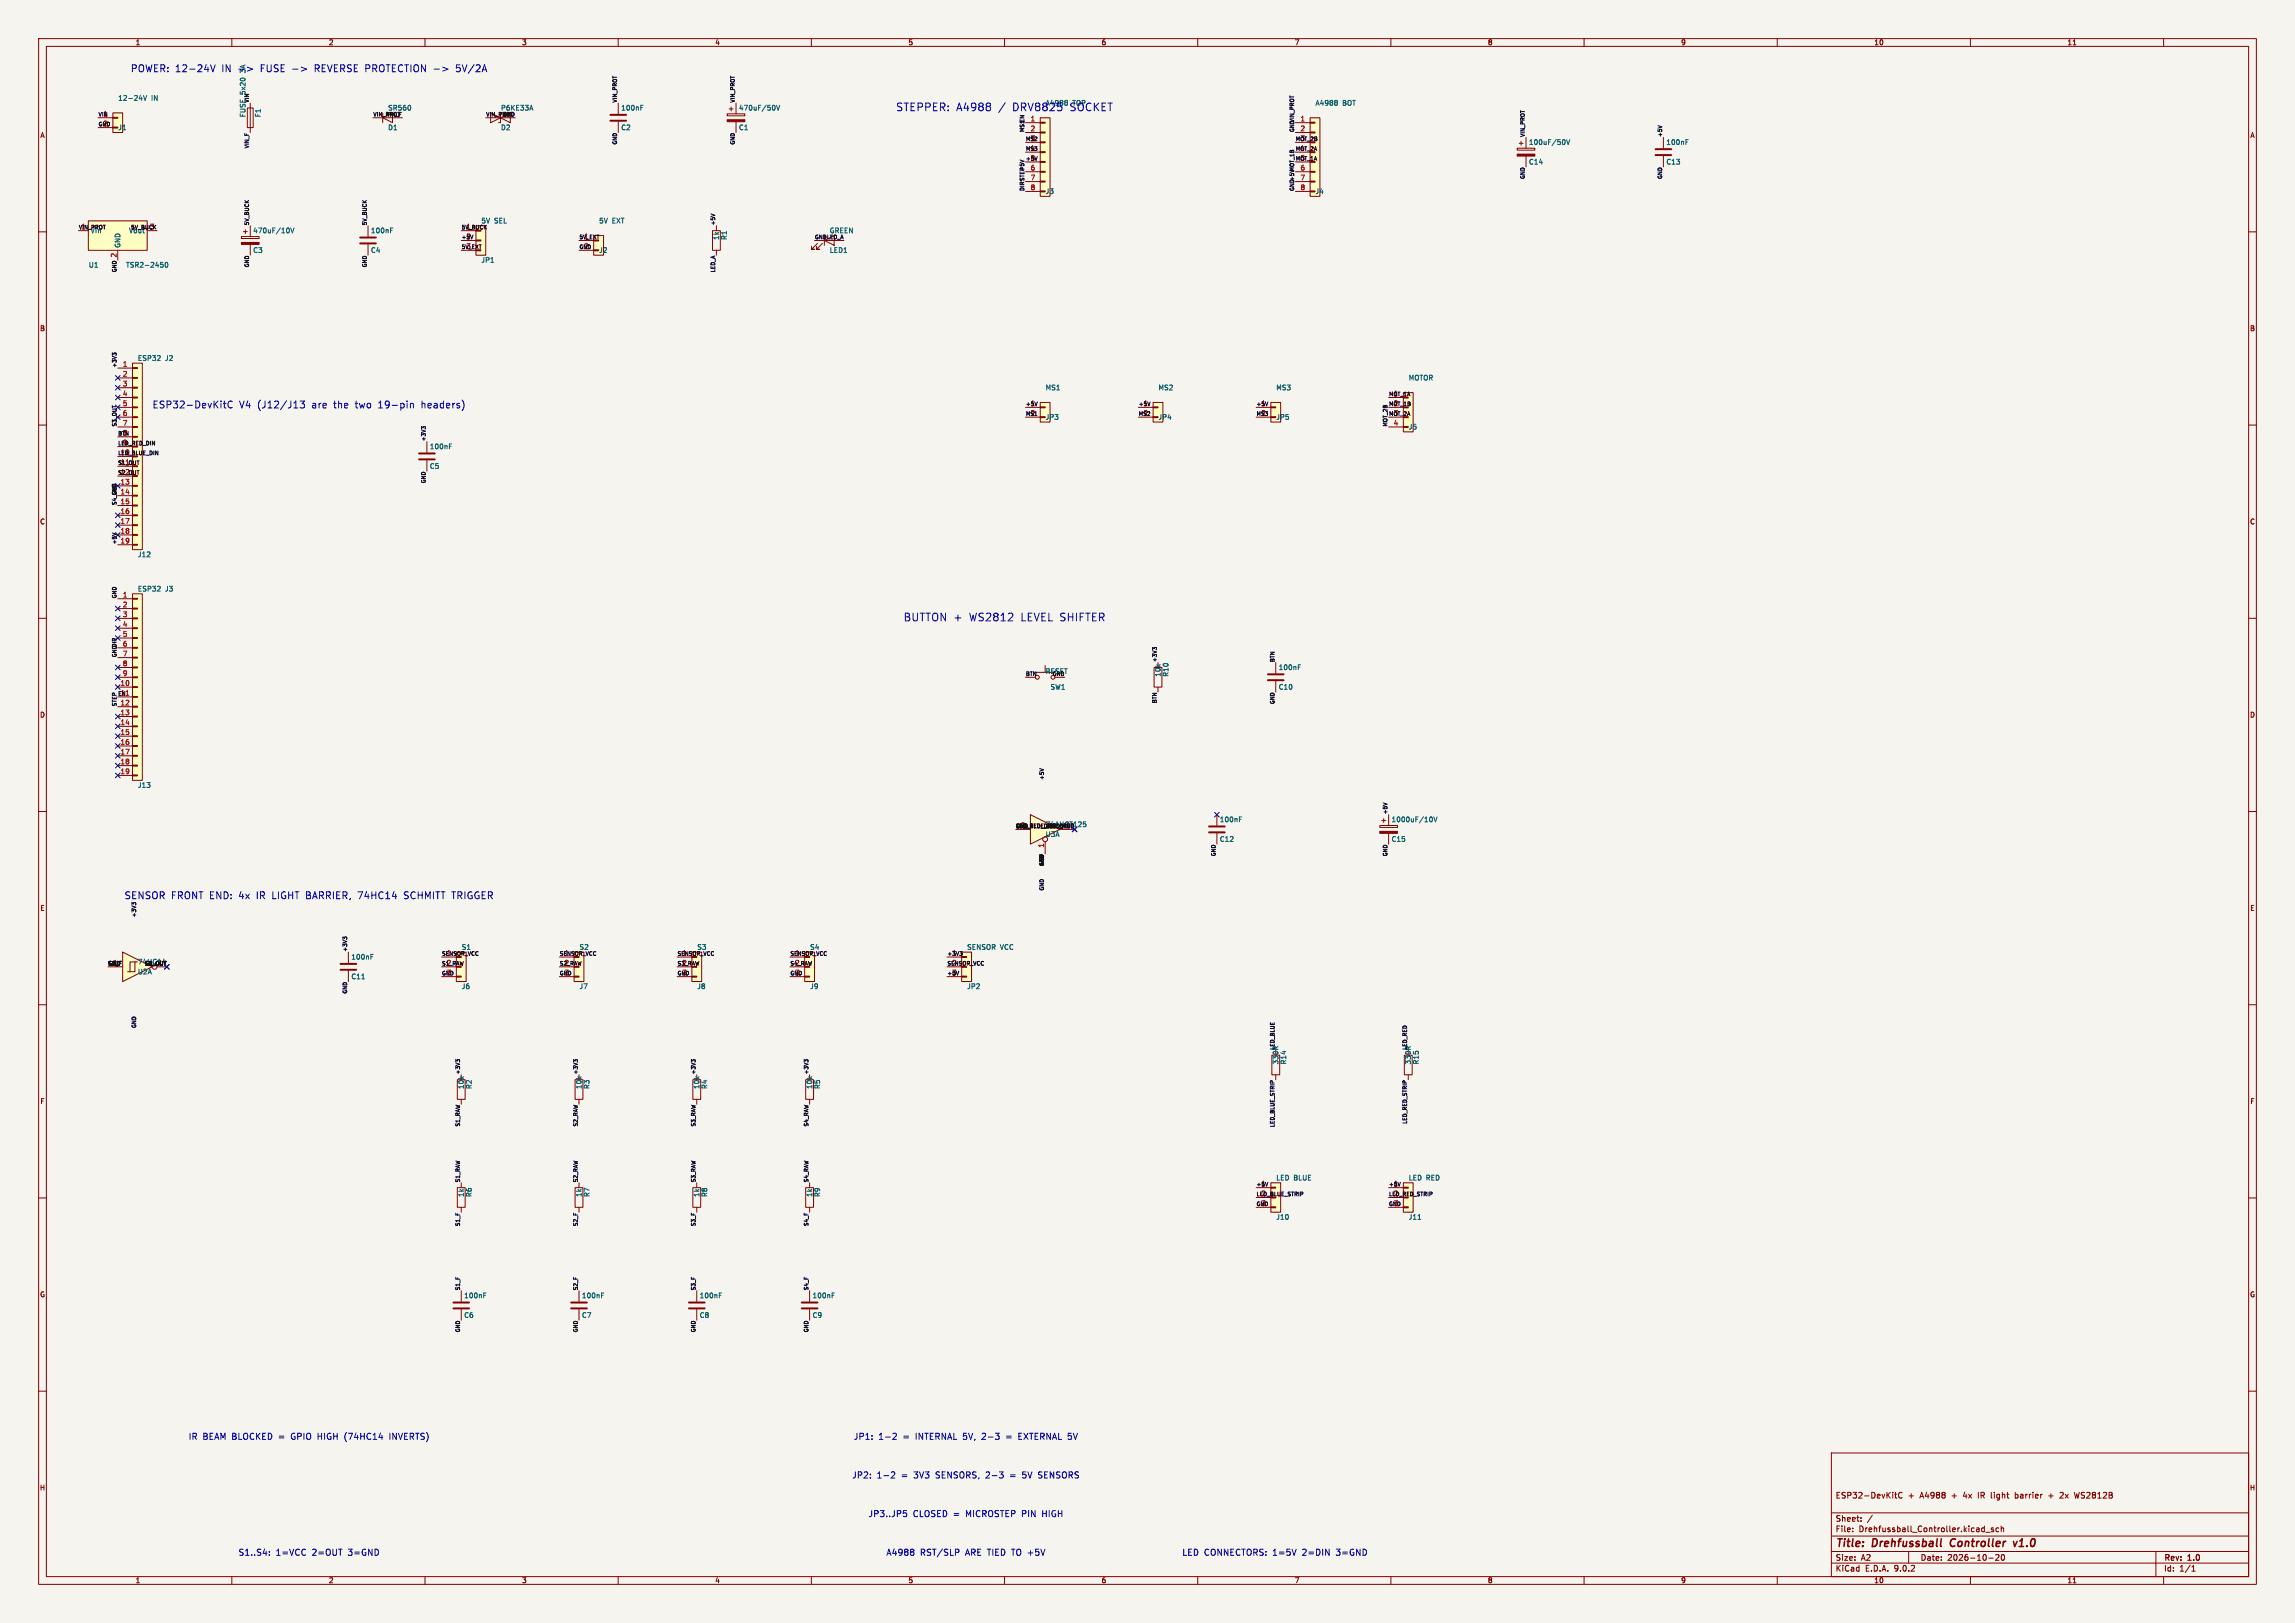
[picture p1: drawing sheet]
<svg xmlns="http://www.w3.org/2000/svg" width="594mm" height="420mm" viewBox="0 0 594 420" stroke-linecap="round" stroke-linejoin="round" font-family="sans-serif">
<defs><g id="words">
<g font-size="2.8" fill="#0000c2">
<text x="231.9" y="29">STEPPER: A4988</text>
<text x="262" y="29">DRV8825</text>
<text x="277" y="29">SOCKET</text>
<text x="233.8" y="161">BUTTON +</text>
<text x="250.8" y="161">WS2812</text>
<text x="264.2" y="161">LEVEL SHIFTER</text>
</g>
<g font-size="2.8" fill="#840000">
<text x="475" y="400.9">Title:</text>
<text x="484.7" y="400.9">Drehfussball</text>
<text x="505.7" y="400.9">Controller</text>
<text x="522.8" y="400.9">v1.0</text>
</g>
<g font-size="2.5" fill="#0000c2">
<text x="33.8" y="18.9">POWER: 12-24V</text>
<text x="57.4" y="18.9">IN -&gt;</text>
<text x="67.5" y="18.9">FUSE -&gt;</text>
<text x="81.7" y="18.9">REVERSE PROTECTION -&gt;</text>
<text x="118.6" y="18.9">5V/2A</text>
<text x="39.4" y="105.9">ESP32-DevKitC</text>
<text x="61.9" y="105.9">V4 (J12/J13</text>
<text x="80.8" y="105.9">are</text>
<text x="86.5" y="105.9">the</text>
<text x="92.2" y="105.9">two</text>
<text x="98.2" y="105.9">19-pin</text>
<text x="109.4" y="105.9">headers)</text>
<text x="32.2" y="232.9">SENSOR FRONT END: 4x</text>
<text x="66.5" y="232.9">IR LIGHT BARRIER, 74HC14</text>
<text x="105" y="232.9">SCHMITT TRIGGER</text>
</g>
<g font-size="2.2" fill="#0000c2">
<text x="48.7" y="372.8">IR BEAM BLOCKED =</text>
<text x="75.6" y="372.8">GPIO HIGH (74HC14</text>
<text x="101.4" y="372.8">INVERTS)</text>
<text x="220.9" y="372.8">JP1:</text>
<text x="227.4" y="372.8">1-2</text>
<text x="233.7" y="372.8">=</text>
<text x="237.1" y="372.8">INTERNAL 5V,</text>
<text x="254.5" y="372.8">2-3</text>
<text x="260.9" y="372.8">=</text>
<text x="264.2" y="372.8">EXTERNAL 5V</text>
<text x="220.5" y="382.8">JP2:</text>
<text x="226.9" y="382.8">1-2</text>
<text x="233.3" y="382.8">=</text>
<text x="236.7" y="382.8">3V3</text>
<text x="242.4" y="382.8">SENSORS,</text>
<text x="255.5" y="382.8">2-3</text>
<text x="261.9" y="382.8">=</text>
<text x="265.3" y="382.8">5V SENSORS</text>
<text x="224.7" y="392.8">JP3..JP5</text>
<text x="236.3" y="392.8">CLOSED =</text>
<text x="250.1" y="392.8">MICROSTEP PIN</text>
<text x="270.1" y="392.8">HIGH</text>
<text x="61.6" y="402.8">S1..S4:</text>
<text x="71.4" y="402.8">1=VCC</text>
<text x="80.8" y="402.8">2=OUT</text>
<text x="90.2" y="402.8">3=GND</text>
<text x="229.3" y="402.8">A4988</text>
<text x="238.1" y="402.8">RST/SLP</text>
<text x="249.9" y="402.8">ARE TIED TO +5V</text>
<text x="305.9" y="402.8">LED CONNECTORS: 1=5V</text>
<text x="337.2" y="402.8">2=DIN</text>
<text x="346.1" y="402.8">3=GND</text>
</g>
<g font-size="2.1" fill="#840000">
<text x="475" y="388">ESP32-DevKitC</text>
<text x="493.8" y="388">+</text>
<text x="497" y="388">A4988</text>
<text x="505.3" y="388">+</text>
<text x="508.4" y="388">4x</text>
<text x="512.4" y="388">IR light</text>
<text x="522.2" y="388">barrier</text>
<text x="531" y="388">+</text>
<text x="534.2" y="388">2x</text>
<text x="538.1" y="388">WS2812B</text>
<text x="475" y="394">Sheet:</text>
<text x="475" y="396.7">File:</text>
<text x="481.1" y="396.7">Drehfussball_Controller.kicad_sch</text>
<text x="475" y="406.9">KiCad</text>
<text x="475" y="404.1">Size:</text>
<text x="481.7" y="404.1">A2</text>
<text x="482.7" y="406.9">E.D.A.</text>
<text x="490.3" y="406.9">9.0.2</text>
<text x="497" y="404.1">Date:</text>
<text x="504" y="404.1">2026-10-20</text>
<text x="560" y="404.3">Rev:</text>
<text x="560" y="406.9">Id:</text>
<text x="564.1" y="406.9">1/1</text>
<text x="566.4" y="404.3">1.0</text>
</g>
<g font-size="1.8" fill="#840000">
<text x="35" y="11.9">1</text>
<text x="85" y="11.9">2</text>
<text x="135" y="11.9">3</text>
<text x="185" y="11.9">4</text>
<text x="235" y="11.9">5</text>
<text x="285" y="11.9">6</text>
<text x="335" y="11.9">7</text>
<text x="385" y="11.9">8</text>
<text x="435" y="11.9">9</text>
<text x="485" y="11.9">10</text>
<text x="535" y="11.9">11</text>
<text x="10.3" y="35.9">A</text>
<text x="582.3" y="35.9">A</text>
<text x="10.3" y="85.9">B</text>
<text x="582.3" y="85.9">B</text>
<text x="10.3" y="135.9">C</text>
<text x="582.3" y="135.9">C</text>
<text x="10.3" y="185.9">D</text>
<text x="582.3" y="185.9">D</text>
<text x="10.3" y="235.9">E</text>
<text x="582.3" y="235.9">E</text>
<text x="10.3" y="285.9">F</text>
<text x="582.3" y="285.9">F</text>
<text x="10.3" y="335.9">G</text>
<text x="582.3" y="335.9">G</text>
<text x="10.2" y="385.9">H</text>
<text x="582.2" y="385.9">H</text>
<text x="35" y="409.9">1</text>
<text x="85" y="409.9">2</text>
<text x="135" y="409.9">3</text>
<text x="185" y="409.9">4</text>
<text x="235" y="409.9">5</text>
<text x="285" y="409.9">6</text>
<text x="335" y="409.9">7</text>
<text x="385" y="409.9">8</text>
<text x="435" y="409.9">9</text>
<text x="485" y="409.9">10</text>
<text x="535" y="409.9">11</text>
</g>
<g font-size="1.8" fill="#006464">
<text x="63.7" y="18.7" transform="rotate(-90 63.7 18.7)">3A</text>
<text x="30.5" y="26.3">12-24V</text>
<text x="39.2" y="26.3">IN</text>
<text x="100.3" y="28.8">SR560</text>
<text x="129.5" y="28.8">P6KE33A</text>
<text x="160.7" y="28.8">100nF</text>
<text x="191.1" y="28.8">470uF/50V</text>
<text x="340.4" y="27.5">A4988</text>
<text x="347.5" y="27.5">BOT</text>
<text x="30.5" y="33.9">J1</text>
<text x="63.7" y="30.5" transform="rotate(-90 63.7 30.5)">FUSE 5x20</text>
<text x="67.7" y="30.5" transform="rotate(-90 67.7 30.5)">F1</text>
<text x="100.3" y="33.9">D1</text>
<text x="129.5" y="33.9">D2</text>
<text x="160.7" y="33.9">C2</text>
<text x="191.1" y="33.9">C1</text>
<text x="395.6" y="37.7">100uF/50V</text>
<text x="431.2" y="37.7">100nF</text>
<text x="395.6" y="42.8">C14</text>
<text x="431.2" y="42.8">C13</text>
<text x="270.5" y="50.4">J3</text>
<text x="340.4" y="50.4">J4</text>
<text x="127.9" y="58">SEL</text>
<text x="154.9" y="58">5V</text>
<text x="158.4" y="58">EXT</text>
<text x="31.3" y="64.3" transform="rotate(-90 31.3 64.3)">GND</text>
<text x="65.4" y="65.6">C3</text>
<text x="65.4" y="60.6">470uF/10V</text>
<text x="95.9" y="65.6">C4</text>
<text x="95.9" y="60.6">100nF</text>
<text x="154.9" y="65.6">J2</text>
<text x="186.3" y="62.2" transform="rotate(-90 186.3 62.2)">1k</text>
<text x="188.3" y="62.2" transform="rotate(-90 188.3 62.2)">R1</text>
<text x="214.6" y="65.6">LED1</text>
<text x="22.9" y="69.4">U1</text>
<text x="32.5" y="69.4">TSR2-2450</text>
<text x="124.5" y="68.2">JP1</text>
<text x="35.6" y="93.6">ESP32</text>
<text x="42.8" y="93.6">J2</text>
<text x="270.5" y="101.2">MS1</text>
<text x="299.7" y="101.2">MS2</text>
<text x="330.2" y="101.2">MS3</text>
<text x="364.5" y="98.7">MOTOR</text>
<text x="270.5" y="108.8">JP3</text>
<text x="299.7" y="108.8">JP4</text>
<text x="330.2" y="108.8">JP5</text>
<text x="364.5" y="111.4">J5</text>
<text x="111.1" y="116.4">100nF</text>
<text x="111.1" y="121.5">C5</text>
<text x="35.6" y="144.4">J12</text>
<text x="35.6" y="153.3">ESP32</text>
<text x="42.8" y="153.3">J3</text>
<text x="330.8" y="173.6">100nF</text>
<text x="270.5" y="174.6">RESET</text>
<text x="271.8" y="178.7">SW1</text>
<text x="300.6" y="175.3" transform="rotate(-90 300.6 175.3)">10k</text>
<text x="302.6" y="175.3" transform="rotate(-90 302.6 175.3)">R10</text>
<text x="330.8" y="178.7">C10</text>
<text x="35.6" y="204.1">J13</text>
<text x="270.5" y="214.2">74AHCT125</text>
<text x="315.6" y="213">100nF</text>
<text x="360.1" y="213">1000uF/10V</text>
<text x="270.5" y="216.8">U3A</text>
<text x="315.6" y="218">C12</text>
<text x="360.1" y="218">C15</text>
<text x="250.2" y="246">SENSOR VCC</text>
<text x="35.6" y="249.8">74HC14</text>
<text x="90.8" y="248.5">100nF</text>
<text x="35.6" y="252.3">U2A</text>
<text x="90.8" y="253.6">C11</text>
<text x="119.4" y="256.1">J6</text>
<text x="149.9" y="256.1">J7</text>
<text x="180.3" y="256.1">J8</text>
<text x="209.6" y="256.1">J9</text>
<text x="250.2" y="256.1">JP2</text>
<text x="333.1" y="275.6" transform="rotate(-90 333.1 275.6)">R14</text>
<text x="367.4" y="275.6" transform="rotate(-90 367.4 275.6)">R15</text>
<text x="120.2" y="281.9" transform="rotate(-90 120.2 281.9)">10k</text>
<text x="122.3" y="281.9" transform="rotate(-90 122.3 281.9)">R2</text>
<text x="150.7" y="281.9" transform="rotate(-90 150.7 281.9)">10k</text>
<text x="152.8" y="281.9" transform="rotate(-90 152.8 281.9)">R3</text>
<text x="181.2" y="281.9" transform="rotate(-90 181.2 281.9)">10k</text>
<text x="183.2" y="281.9" transform="rotate(-90 183.2 281.9)">R4</text>
<text x="210.4" y="281.9" transform="rotate(-90 210.4 281.9)">10k</text>
<text x="212.4" y="281.9" transform="rotate(-90 212.4 281.9)">R5</text>
<text x="330.2" y="305.7">LED BLUE</text>
<text x="364.5" y="305.7">LED RED</text>
<text x="120.2" y="309.9" transform="rotate(-90 120.2 309.9)">1k</text>
<text x="122.3" y="309.9" transform="rotate(-90 122.3 309.9)">R6</text>
<text x="150.7" y="309.9" transform="rotate(-90 150.7 309.9)">1k</text>
<text x="152.8" y="309.9" transform="rotate(-90 152.8 309.9)">R7</text>
<text x="181.2" y="309.9" transform="rotate(-90 181.2 309.9)">1k</text>
<text x="183.2" y="309.9" transform="rotate(-90 183.2 309.9)">R8</text>
<text x="210.4" y="309.9" transform="rotate(-90 210.4 309.9)">1k</text>
<text x="212.4" y="309.9" transform="rotate(-90 212.4 309.9)">R9</text>
<text x="330.2" y="315.8">J10</text>
<text x="364.5" y="315.8">J11</text>
<text x="120" y="341.2">C6</text>
<text x="120" y="336.1">100nF</text>
<text x="150.5" y="341.2">C7</text>
<text x="150.5" y="336.1">100nF</text>
<text x="181" y="341.2">C8</text>
<text x="181" y="336.1">100nF</text>
<text x="210.2" y="341.2">C9</text>
<text x="210.2" y="336.1">100nF</text>
</g>
<g font-size="1.8" fill="#0000c2">
<text x="270.5" y="27.5">A4988</text>
<text x="277.6" y="27.5">TOP</text>
</g>
<g font-size="1.8" fill="#0f0f0f">
<text x="26.6" y="30.2">1</text>
<text x="26.6" y="32.8">2</text>
<text x="266.6" y="36.6">3</text>
<text x="266.6" y="39.1">4</text>
<text x="266.6" y="41.7">5</text>
<text x="336.5" y="36.6">3</text>
<text x="336.5" y="39.1">4</text>
<text x="336.5" y="41.7">5</text>
<text x="20.9" y="59.4">1</text>
<text x="38.7" y="59.4">3</text>
<text x="120.6" y="59.4">1</text>
<text x="124.5" y="58">5V</text>
<text x="23.4" y="60.6">Vin</text>
<text x="33.3" y="60.6">Vout</text>
<text x="120.6" y="62">2</text>
<text x="120.6" y="64.5">3</text>
<text x="151.1" y="62">1</text>
<text x="151.1" y="64.5">2</text>
<text x="214.6" y="60.6">GREEN</text>
<text x="266.6" y="105.2">1</text>
<text x="266.6" y="107.7">2</text>
<text x="295.8" y="105.2">1</text>
<text x="295.8" y="107.7">2</text>
<text x="326.3" y="105.2">1</text>
<text x="326.3" y="107.7">2</text>
<text x="360.6" y="102.6">1</text>
<text x="360.6" y="105.2">2</text>
<text x="360.6" y="107.7">3</text>
<text x="31.7" y="112.8">8</text>
<text x="31.1" y="117.9">10</text>
<text x="31.7" y="115.3">9</text>
<text x="31.1" y="120.4">11</text>
<text x="31.1" y="122.9">12</text>
<text x="264.1" y="214.4">2</text>
<text x="275.5" y="214.4">3</text>
<text x="119.4" y="246">S1</text>
<text x="149.9" y="246">S2</text>
<text x="180.3" y="246">S3</text>
<text x="209.6" y="246">S4</text>
<text x="29.1" y="249.9">1</text>
<text x="40.6" y="249.9">2</text>
<text x="115.5" y="247.4">1</text>
<text x="115.5" y="249.9">2</text>
<text x="146" y="247.4">1</text>
<text x="146" y="249.9">2</text>
<text x="176.5" y="247.4">1</text>
<text x="176.5" y="249.9">2</text>
<text x="205.7" y="247.4">1</text>
<text x="205.7" y="249.9">2</text>
<text x="246.3" y="247.4">1</text>
<text x="246.3" y="249.9">2</text>
<text x="115.5" y="252.5">3</text>
<text x="146" y="252.5">3</text>
<text x="176.5" y="252.5">3</text>
<text x="205.7" y="252.5">3</text>
<text x="246.3" y="252.5">3</text>
<text x="331.1" y="275.6" transform="rotate(-90 331.1 275.6)">330R</text>
<text x="365.4" y="275.6" transform="rotate(-90 365.4 275.6)">330R</text>
<text x="326.3" y="307.1">1</text>
<text x="326.3" y="309.6">2</text>
<text x="360.6" y="307.1">1</text>
<text x="360.6" y="309.6">2</text>
<text x="326.3" y="312.2">3</text>
<text x="360.6" y="312.2">3</text>
</g>
<g font-size="1.8" fill="#a90000">
<text x="266.6" y="31.5">1</text>
<text x="266.6" y="34">2</text>
<text x="336.5" y="31.5">1</text>
<text x="336.5" y="34">2</text>
<text x="266.6" y="44.2">6</text>
<text x="266.6" y="46.7">7</text>
<text x="336.5" y="44.2">6</text>
<text x="336.5" y="46.7">7</text>
<text x="266.6" y="49.3">8</text>
<text x="336.5" y="49.3">8</text>
<text x="30.2" y="66.7" transform="rotate(-90 30.2 66.7)">2</text>
<text x="31.7" y="95">1</text>
<text x="31.7" y="97.5">2</text>
<text x="31.7" y="100.1">3</text>
<text x="31.7" y="102.6">4</text>
<text x="31.7" y="105.2">5</text>
<text x="31.7" y="107.7">6</text>
<text x="31.7" y="110.2">7</text>
<text x="360.6" y="110.2">4</text>
<text x="31.1" y="125.5">13</text>
<text x="31.1" y="128">14</text>
<text x="31.1" y="130.6">15</text>
<text x="31.1" y="133.1">16</text>
<text x="31.1" y="135.6">17</text>
<text x="31.1" y="138.2">18</text>
<text x="31.1" y="140.7">19</text>
<text x="31.7" y="154.7">1</text>
<text x="31.7" y="157.2">2</text>
<text x="31.7" y="159.8">3</text>
<text x="31.7" y="162.3">4</text>
<text x="31.7" y="164.8">5</text>
<text x="31.7" y="167.4">6</text>
<text x="31.7" y="169.9">7</text>
<text x="31.7" y="172.5">8</text>
<text x="31.1" y="177.5">10</text>
<text x="31.7" y="175">9</text>
<text x="31.1" y="180.1">11</text>
<text x="31.1" y="182.6">12</text>
<text x="31.1" y="185.2">13</text>
<text x="31.1" y="187.7">14</text>
<text x="31.1" y="190.2">15</text>
<text x="31.1" y="192.8">16</text>
<text x="31.1" y="195.3">17</text>
<text x="31.1" y="197.9">18</text>
<text x="31.1" y="200.4">19</text>
<text x="270.3" y="219.5" transform="rotate(-90 270.3 219.5)">1</text>
</g>
<g font-size="1.4" fill="#0f0f0f">
<text x="64.5" y="26.7" transform="rotate(-90 64.5 26.7)">VIN</text>
<text x="159.7" y="26.7" transform="rotate(-90 159.7 26.7)">VIN_PROT</text>
<text x="190.2" y="26.7" transform="rotate(-90 190.2 26.7)">VIN_PROT</text>
<text x="25.4" y="30.2">VIN</text>
<text x="25.4" y="32.7">GND</text>
<text x="96.5" y="30.2">VIN_PROT</text>
<text x="99.9" y="30.2">VIN_F</text>
<text x="125.7" y="30.2">VIN_PROT</text>
<text x="130" y="30.2">GND</text>
<text x="265.2" y="34.3" transform="rotate(-90 265.2 34.3)">MS1EN</text>
<text x="335" y="34.3" transform="rotate(-90 335 34.3)">GNDVIN_PROT</text>
<text x="394.7" y="35.6" transform="rotate(-90 394.7 35.6)">VIN_PROT</text>
<text x="430.3" y="35.6" transform="rotate(-90 430.3 35.6)">+5V</text>
<text x="64.5" y="38.5" transform="rotate(-90 64.5 38.5)">VIN_F</text>
<text x="159.7" y="37.6" transform="rotate(-90 159.7 37.6)">GND</text>
<text x="190.2" y="37.6" transform="rotate(-90 190.2 37.6)">GND</text>
<text x="265.4" y="39.1">MS3</text>
<text x="265.4" y="36.6">MS2</text>
<text x="335.3" y="36.6">MOT_2B</text>
<text x="335.3" y="39.1">MOT_2A</text>
<text x="335.3" y="41.6">MOT_1A</text>
<text x="265.2" y="44.4" transform="rotate(-90 265.2 44.4)">+5V</text>
<text x="394.7" y="46.5" transform="rotate(-90 394.7 46.5)">GND</text>
<text x="430.3" y="46.5" transform="rotate(-90 430.3 46.5)">GND</text>
<text x="265.2" y="49.5" transform="rotate(-90 265.2 49.5)">DIRSTEP</text>
<text x="335" y="49.5" transform="rotate(-90 335 49.5)">GND+5VMOT_1B</text>
<text x="20.3" y="59.4">VIN_PROT</text>
<text x="33.8" y="59.4">5V_BUCK</text>
<text x="64.5" y="58.4" transform="rotate(-90 64.5 58.4)">5V_BUCK</text>
<text x="95" y="58.4" transform="rotate(-90 95 58.4)">5V_BUCK</text>
<text x="119.4" y="59.4">5V_BUCK</text>
<text x="185.1" y="58.4" transform="rotate(-90 185.1 58.4)">+5V</text>
<text x="119.4" y="64.5">5V_EXT</text>
<text x="119.4" y="62">+5V</text>
<text x="149.9" y="62">5V_EXT</text>
<text x="149.9" y="64.5">GND</text>
<text x="210.8" y="62">GNDLED_A</text>
<text x="30.2" y="70.6" transform="rotate(-90 30.2 70.6)">GND</text>
<text x="64.5" y="69.3" transform="rotate(-90 64.5 69.3)">GND</text>
<text x="95" y="69.3" transform="rotate(-90 95 69.3)">GND</text>
<text x="185.1" y="70.6" transform="rotate(-90 185.1 70.6)">LED_A</text>
<text x="30.2" y="95.3" transform="rotate(-90 30.2 95.3)">+3V3</text>
<text x="265.4" y="105.1">+5V</text>
<text x="265.4" y="107.7">MS1</text>
<text x="294.6" y="107.7">MS2</text>
<text x="294.6" y="105.1">+5V</text>
<text x="325.1" y="107.7">MS3</text>
<text x="325.1" y="105.1">+5V</text>
<text x="359.4" y="102.6">MOT_1A</text>
<text x="359.4" y="105.1">MOT_1B</text>
<text x="359.4" y="107.7">MOT_2A</text>
<text x="30.2" y="110.5" transform="rotate(-90 30.2 110.5)">S3_OUT</text>
<text x="30.5" y="112.8">BTN</text>
<text x="359.1" y="110.5" transform="rotate(-90 359.1 110.5)">MOT_2B</text>
<text x="30.5" y="115.3">LED_RED_DIN</text>
<text x="30.5" y="117.8">LED_BLUE_DIN</text>
<text x="110.2" y="114.3" transform="rotate(-90 110.2 114.3)">+3V3</text>
<text x="30.5" y="120.4">S1_OUT</text>
<text x="30.5" y="122.9">S2_OUT</text>
<text x="110.2" y="125.2" transform="rotate(-90 110.2 125.2)">GND</text>
<text x="30.2" y="130.8" transform="rotate(-90 30.2 130.8)">S4_OUT</text>
<text x="30.2" y="128.3" transform="rotate(-90 30.2 128.3)">GND</text>
<text x="30.2" y="141" transform="rotate(-90 30.2 141)">+5V</text>
<text x="30.2" y="154.9" transform="rotate(-90 30.2 154.9)">GND</text>
<text x="30.2" y="170.2" transform="rotate(-90 30.2 170.2)">GNDDIR</text>
<text x="299.4" y="171.5" transform="rotate(-90 299.4 171.5)">+3V3</text>
<text x="329.9" y="171.5" transform="rotate(-90 329.9 171.5)">BTN</text>
<text x="265.4" y="175">BTN</text>
<text x="272.3" y="175">GND</text>
<text x="30.2" y="182.9" transform="rotate(-90 30.2 182.9)">STEP</text>
<text x="30.5" y="180.1">EN</text>
<text x="299.4" y="182.1" transform="rotate(-90 299.4 182.1)">BTN</text>
<text x="329.9" y="182.4" transform="rotate(-90 329.9 182.4)">GND</text>
<text x="270.2" y="201.9" transform="rotate(-90 270.2 201.9)">+5V</text>
<text x="262.9" y="214.4">LED_RED_DIN</text>
<text x="262.9" y="214.4">GND</text>
<text x="270.6" y="214.4">LED_BLUE</text>
<text x="271.5" y="214.4">LED_RED</text>
<text x="359.1" y="210.8" transform="rotate(-90 359.1 210.8)">+5V</text>
<text x="314.7" y="221.7" transform="rotate(-90 314.7 221.7)">GND</text>
<text x="359.1" y="221.7" transform="rotate(-90 359.1 221.7)">GND</text>
<text x="270.2" y="224.3" transform="rotate(-90 270.2 224.3)">GND</text>
<text x="270.2" y="224.3" transform="rotate(-90 270.2 224.3)">+5V</text>
<text x="270.2" y="230.6" transform="rotate(-90 270.2 230.6)">GND</text>
<text x="35.3" y="237.5" transform="rotate(-90 35.3 237.5)">+3V3</text>
<text x="27.9" y="249.9">GND</text>
<text x="37.4" y="249.9">S1_OUT</text>
<text x="38.3" y="249.9">3</text>
<text x="89.9" y="246.4" transform="rotate(-90 89.9 246.4)">+3V3</text>
<text x="114.3" y="247.4">SENSOR_VCC</text>
<text x="114.3" y="249.9">S1_RAW</text>
<text x="144.8" y="247.4">SENSOR_VCC</text>
<text x="144.8" y="249.9">S2_RAW</text>
<text x="175.3" y="247.4">SENSOR_VCC</text>
<text x="175.3" y="249.9">S3_RAW</text>
<text x="204.5" y="247.4">SENSOR_VCC</text>
<text x="204.5" y="249.9">S4_RAW</text>
<text x="245.1" y="247.4">+3V3</text>
<text x="245.1" y="249.9">SENSOR_VCC</text>
<text x="89.9" y="257.3" transform="rotate(-90 89.9 257.3)">GND</text>
<text x="114.3" y="252.5">GND</text>
<text x="144.8" y="252.5">GND</text>
<text x="175.3" y="252.5">GND</text>
<text x="204.5" y="252.5">GND</text>
<text x="35.3" y="266.2" transform="rotate(-90 35.3 266.2)">GND</text>
<text x="329.9" y="271.8" transform="rotate(-90 329.9 271.8)">LED_BLUE</text>
<text x="364.2" y="271.8" transform="rotate(-90 364.2 271.8)">LED_RED</text>
<text x="119.1" y="278.1" transform="rotate(-90 119.1 278.1)">+3V3</text>
<text x="149.6" y="278.1" transform="rotate(-90 149.6 278.1)">+3V3</text>
<text x="180.1" y="278.1" transform="rotate(-90 180.1 278.1)">+3V3</text>
<text x="209.3" y="278.1" transform="rotate(-90 209.3 278.1)">+3V3</text>
<text x="119.1" y="291.7" transform="rotate(-90 119.1 291.7)">S1_RAW</text>
<text x="149.6" y="291.7" transform="rotate(-90 149.6 291.7)">S2_RAW</text>
<text x="180.1" y="291.7" transform="rotate(-90 180.1 291.7)">S3_RAW</text>
<text x="209.3" y="291.7" transform="rotate(-90 209.3 291.7)">S4_RAW</text>
<text x="329.9" y="291.8" transform="rotate(-90 329.9 291.8)">LED_BLUE_STRIP</text>
<text x="364.2" y="291" transform="rotate(-90 364.2 291)">LED_RED_STRIP</text>
<text x="119.1" y="306.1" transform="rotate(-90 119.1 306.1)">S1_RAW</text>
<text x="149.6" y="306.1" transform="rotate(-90 149.6 306.1)">S2_RAW</text>
<text x="180.1" y="306.1" transform="rotate(-90 180.1 306.1)">S3_RAW</text>
<text x="209.3" y="306.1" transform="rotate(-90 209.3 306.1)">S4_RAW</text>
<text x="325.1" y="307.1">+5V</text>
<text x="325.1" y="309.6">LED_BLUE_STRIP</text>
<text x="359.4" y="309.6">LED_RED_STRIP</text>
<text x="359.4" y="307.1">+5V</text>
<text x="119.1" y="317.5" transform="rotate(-90 119.1 317.5)">S1_F</text>
<text x="149.6" y="317.5" transform="rotate(-90 149.6 317.5)">S2_F</text>
<text x="180.1" y="317.5" transform="rotate(-90 180.1 317.5)">S3_F</text>
<text x="209.3" y="317.5" transform="rotate(-90 209.3 317.5)">S4_F</text>
<text x="325.1" y="312.1">GND</text>
<text x="359.4" y="312.1">GND</text>
<text x="119.1" y="334" transform="rotate(-90 119.1 334)">S1_F</text>
<text x="149.6" y="334" transform="rotate(-90 149.6 334)">S2_F</text>
<text x="180.1" y="334" transform="rotate(-90 180.1 334)">S3_F</text>
<text x="209.3" y="334" transform="rotate(-90 209.3 334)">S4_F</text>
<text x="119.1" y="344.9" transform="rotate(-90 119.1 344.9)">GND</text>
<text x="149.6" y="344.9" transform="rotate(-90 149.6 344.9)">GND</text>
<text x="180.1" y="344.9" transform="rotate(-90 180.1 344.9)">GND</text>
<text x="209.3" y="344.9" transform="rotate(-90 209.3 344.9)">GND</text>
</g>
</g></defs>
<path d="M0 0h594v420h-594z" fill="#f5f4ef" stroke="#f5f4ef" stroke-width=".26"/>
<g fill="none" stroke="#840000" stroke-width=".26">
<path d="M10 10h574v400h-574zM12 12h570v396h-570zM60 10v2M110 10v2M160 10v2M210 10v2M260 10v2M310 10v2M360 10v2M410 10v2M460 10v2M510 10v2"/>
<path d="M536.6 11.6h.7M560 10v2M125.7 30.5h7.6M127 29.2v2.6l5.1-2.6v2.6zM130 29.2h-.5v2.6h-.5M10 60h2M582 60h2M10 110h2M582 110h2M10 160h2M582 160h2M10 210h2"/>
<path d="M582 210h2M10 260h2M582 260h2M10 310h2M582 310h2M10 360h2M474 376h108v32h-108zM582 360h2M474 397.5h108M474 391.5h108M479.5 396.2v.2M479.5 395.4v.2"/>
<path d="M481.7 393.5v.2M481.7 392.7v.2M484.6 392.1l-1.3 1.9M490.4 386.7h.6M490.6 386.2v1.3l.4 .2M492.3 386.3a.67 .67 0 0 0-.9 .6 .67 .67 0 0 0 .9 .6M513.2 395.4h.4M513.6 394.9v1.5M513.6 396.3l-.4 .1M514 396.5h1.1M516 395.4h-.4l-.2 .2 .1 .2 .5 .1v.4h-.6M517.3 395.4h-.4l-.3 .3 .1 .6h.6"/>
<path d="M518 394.9v1.5M518 395.5l.5-.1 .1 1M521.6 386.2v1.5M521.6 387.6l.1 .1M521.7 386.7h-.1M530.2 387.1h1.2M533.7 386.2l-.5 .1M534 386.8l-.9 .9h.9M536.9 386.2l.3 1.5 .3-1.1M60 408v2M110 408v2M160 408v2"/>
<path d="M210 408v2M260 408v2M310 408v2M360 408v2M410 408v2M460 408v2M474 404.5h108M474 401.5h108M494 401.5v3M510 408v2M514.7 403.2h1.2M516.5 402.4l.6-.1 .3 .4-.9 1.1h.9"/>
<path d="M518.1 402.4l.2-.1a.8 .8 0 0 1 .5 .7 .8 .8 0 0 1-.5 .8l-.3-.6zM536.6 409.6h.7M558 401.5v6.5M560 408v2M567.3 406.6h.9M567.3 405.5l.4-.4v1.5"/>
</g>
<path d="M505.1 398.5l-.3 .8 .3 .8M521.1 398.9l.3 1.3 .7-1.3" fill="none" stroke="#840000" stroke-width=".4"/>
<path d="M137.2 28.2h.6M137.5 27.2l.4 1.3" fill="none" stroke="#006464" stroke-width=".26"/>
<path d="M34.3 94h2.5v48.2h-2.5z" fill="#ffffc2"/>
<g fill="none" stroke="#840000" stroke-width=".26">
<path d="M160 26.7v2.8M160 31.5v2.8M188.2 29.5h4.6v.5h-4.6zM188.7 28.2h1M189.2 27.7v1M190.5 26.7v2.8M190.5 31.5v2.8M63 59.9h1M63.5 59.4v1.1M64.8 58.4v2.8M95.2 58.4v2.8M62.5 61.2h4.6v.5h-4.6z"/>
<path d="M64.8 63.2v2.8M95.2 63.2v2.8M30.5 95.3h3.8M30.5 97.8h3.8M34.3 94h2.5v48.2h-2.5zM34.3 95.1h1.3v.3h-1.3zM34.3 97.7h1.3v.2h-1.3zM30.5 100.3h3.8M30.5 102.9h3.8M30.5 105.4h3.8M30.5 108h3.8M30.5 110.5h3.8"/>
<path d="M30.5 113h3.8M30.5 115.6h3.8M30.5 118.1h3.8M34.3 100.2h1.3v.3h-1.3zM34.3 102.7h1.3v.3h-1.3zM34.3 105.3h1.3v.2h-1.3zM34.3 107.8h1.3v.3h-1.3zM34.3 110.4h1.3v.2h-1.3zM34.3 112.9h1.3v.3h-1.3zM30.5 120.7h3.8M30.5 123.2h3.8M30.5 125.7h3.8"/>
<path d="M30.5 128.3h3.8M30.5 130.8h3.8M30.5 133.4h3.8M30.5 135.9h3.8M30.5 138.4h3.8M34.3 125.6h1.3v.3h-1.3zM34.3 128.1h1.3v.3h-1.3zM34.3 130.7h1.3v.2h-1.3zM34.3 133.2h1.3v.3h-1.3zM34.3 135.8h1.3v.2h-1.3zM34.3 138.3h1.3v.3h-1.3zM30.5 141h3.8"/>
<path d="M34.3 140.8h1.3v.3h-1.3z"/>
</g>
<path d="M158 29.7h4.1M158 31.2h4.1M93.2 61.5h4.1M93.2 63h4.1" fill="none" stroke="#840000" stroke-width=".51"/>
<path d="M165.8 27.9h.5M165.8 27.2h.7M200.3 27.2a.79 .79 0 0 1 0 1.3M201 27.2l.4 1.3 .4-1.3M74.6 59a.79 .79 0 0 1 0 1.3M75.3 59l.4 1.3 .4-1.3M101.1 59.6h.4M101.1 59h.6" fill="none" stroke="#006464" stroke-width=".26"/>
<g fill="#840000" stroke="#840000" stroke-width=".26">
<path d="M62.5 62.7h4.6v.5h-4.6z"/>
<path d="M188.2 31h4.6v.5h-4.6z"/>
</g>
<path d="M328.9 306.1h2.6v7.6h-2.6z" fill="#ffffc2"/>
<path d="M184.4 59.7h2v5.1h-2zM185.4 58.4v1.3M185.4 64.8v1.2M363.5 273.1h2v5h-2zM364.5 278.1v1.3M325.1 307.3h3.8M325.1 309.9h3.8M325.1 312.4h3.8M328.9 306.1h2.6v7.6h-2.6zM328.9 307.2h1.3v.3h-1.3zM328.9 312.3h1.3v.2h-1.3z" fill="none" stroke="#840000" stroke-width=".26"/>
<path d="M153.7 61h2.5v5h-2.5z" fill="#ffffc2"/>
<path d="M149.9 62.2h3.8M149.9 64.8h3.8M153.7 61h2.5v5h-2.5zM153.7 64.6h1.2v.3h-1.2z" fill="none" stroke="#840000" stroke-width=".26"/>
<path d="M123.2 58.4h2.5v7.6h-2.5z" fill="#ffffc2"/>
<path d="M64 27.9h1.5v5.1h-1.5zM64.8 26.7v7.6M119.4 59.7h3.8M123.2 58.4h2.5v7.6h-2.5zM119.4 62.2h3.8M119.4 64.8h3.8M123.2 62.1h1.3v.3h-1.3zM357.1 213.6h4.6v.5h-4.6zM357.6 212.3h1M358.1 211.8v1.1M359.4 210.8v2.8M359.4 215.6v2.8" fill="none" stroke="#840000" stroke-width=".26"/>
<path d="M357.1 215.1h4.6v.5h-4.6z" fill="#840000" stroke="#840000" stroke-width=".26"/>
<path d="M370.2 211.5l.1-.1a.62 .62 0 0 1 .5 .7 .62 .62 0 0 1-.6 .5M371.1 211.4l.4 1.3 .4-1.3" fill="none" stroke="#006464" stroke-width=".26"/>
<path d="M363.2 306.1h2.6v7.6h-2.6z" fill="#ffffc2"/>
<path d="M96.5 30.5h7.6M99.1 30.5l2.5-1.3v2.6zM99.1 29.2v2.6M359.4 307.3h3.8M359.4 309.9h3.8M359.4 312.4h3.8M363.2 306.1h2.6v7.6h-2.6zM363.2 307.2h1.3v.3h-1.3zM363.2 312.3h1.3v.2h-1.3z" fill="none" stroke="#840000" stroke-width=".26"/>
<path d="M106.2 27.5v.8M367 315.5h.7" fill="none" stroke="#006464" stroke-width=".26"/>
<path d="M22.9 57.2h15.2v7.6h-15.2z" fill="#ffffc2"/>
<path d="M20.3 59.7h2.6M22.9 57.2h15.2v7.6h-15.2zM38.1 59.7h2.5M30.5 64.8v2.5M330.2 171.5v2.7M330.2 176.3v2.8" fill="none" stroke="#840000" stroke-width=".26"/>
<path d="M41.6 67.9h.6M42 68.4l.2 .2-.2 .6M42.8 68l.2-.1a.62 .62 0 0 1 .5 .6 .62 .62 0 0 1-.6 .6l-.2-.4zM336 172.6h.4M336 172h.6" fill="none" stroke="#006464" stroke-width=".26"/>
<path d="M328.2 174.5h4M328.2 176h4" fill="none" stroke="#840000" stroke-width=".51"/>
<path d="M29.2 29.2h2.5v5.1h-2.5z" fill="#ffffc2"/>
<path d="M25.4 30.5h3.8M25.4 33h3.8M29.2 29.2h2.5v5.1h-2.5zM29.2 30.4h1.3v.2h-1.3zM29.2 32.9h1.3v.2h-1.3z" fill="none" stroke="#840000" stroke-width=".26"/>
<path d="M36 25.6h.8M37.1 24.7l.4 1.3 .5-1.3" fill="none" stroke="#006464" stroke-width=".26"/>
<path d="M269.2 104.1h2.6v5.1h-2.6z" fill="#ffffc2"/>
<g fill="none" stroke="#840000" stroke-width=".26">
<path d="M265.4 105.4h3.8M265.4 108h3.8M269.2 104.1h2.6v5.1h-2.6zM269.2 105.3h1.3v.2h-1.3zM269.2 107.8h1.3v.3h-1.3zM315 210.8v2.8M315 215.6v2.8M148.8 279.4h2.1v5.1h-2.1zM149.9 278.1v1.3M179.3 279.4h2.1v5.1h-2.1zM180.3 278.1v1.3M208.5 279.4h2.1v5.1h-2.1z"/>
<path d="M209.5 278.1v1.3M149.9 284.5v1.3M180.3 284.5v1.3M209.5 284.5v1.3M148.8 307.3h2.1v5.1h-2.1zM149.9 306.1v1.2M149.9 312.4v1.3M179.3 307.3h2.1v5.1h-2.1zM180.3 306.1v1.2M180.3 312.4v1.3M208.5 307.3h2.1v5.1h-2.1zM209.5 306.1v1.2"/>
<path d="M209.5 312.4v1.3M149.9 334v2.8M149.9 338.8v2.8M180.3 334v2.8M180.3 338.8v2.8"/>
</g>
<path d="M312.9 213.9h4.1M312.9 215.4h4.1M147.8 337.1h4.1M147.8 338.6h4.1M178.3 337.1h4.1M178.3 338.6h4.1" fill="none" stroke="#840000" stroke-width=".51"/>
<path d="M320.8 212h.4M320.8 211.4h.6M155.7 335.2h.4M155.7 334.6h.6M186.2 335.2h.4M186.2 334.6h.6" fill="none" stroke="#006464" stroke-width=".26"/>
<path d="M148.6 246.4h2.5v7.6h-2.5z" fill="#ffffc2"/>
<path d="M144.8 247.7h3.8M144.8 250.2h3.8M144.8 252.7h3.8M148.6 246.4h2.5v7.6h-2.5zM148.6 252.6h1.3v.3h-1.3z" fill="none" stroke="#840000" stroke-width=".26"/>
<path d="M179.1 246.4h2.5v7.6h-2.5z" fill="#ffffc2"/>
<path d="M175.3 247.7h3.8M175.3 250.2h3.8M175.3 252.7h3.8M179.1 246.4h2.5v7.6h-2.5zM179.1 252.6h1.2v.3h-1.2zM329.2 273.1h2v5h-2zM330.2 278.1v1.3M209.5 334v2.8M209.5 338.8v2.8" fill="none" stroke="#840000" stroke-width=".26"/>
<path d="M207.5 337.1h4.1M207.5 338.6h4.1" fill="none" stroke="#840000" stroke-width=".51"/>
<path d="M215.4 335.2h.4M215.4 334.6h.6" fill="none" stroke="#006464" stroke-width=".26"/>
<path d="M208.3 246.4h2.5v7.6h-2.5z" fill="#ffffc2"/>
<path d="M204.5 247.7h3.8M204.5 250.2h3.8M204.5 252.7h3.8M208.3 246.4h2.5v7.6h-2.5zM208.3 252.6h1.2v.3h-1.2zM118.4 279.4h2v5.1h-2zM119.4 278.1v1.3M119.4 284.5v1.3" fill="none" stroke="#840000" stroke-width=".26"/>
<path d="M248.9 246.4h2.6v7.6h-2.6z" fill="#ffffc2"/>
<path d="M245.1 247.7h3.8M245.1 250.2h3.8M245.1 252.7h3.8M248.9 246.4h2.6v7.6h-2.6zM248.9 247.5h1.3v.3h-1.3zM248.9 252.6h1.3v.3h-1.3z" fill="none" stroke="#840000" stroke-width=".26"/>
<path d="M118.1 246.4h2.5v7.6h-2.5z" fill="#ffffc2"/>
<g fill="none" stroke="#840000" stroke-width=".26">
<path d="M110.5 114.3v2.8M110.5 119.1v2.8M90.2 246.4v2.8M90.2 251.2v2.8M114.3 247.7h3.8M114.3 250.2h3.8M114.3 252.7h3.8M118.1 246.4h2.5v7.6h-2.5zM118.1 252.6h1.3v.3h-1.3zM118.4 307.3h2v5.1h-2zM119.4 306.1v1.2M119.4 312.4v1.3"/>
<path d="M119.4 334v2.8M119.4 338.8v2.8"/>
</g>
<path d="M108.5 117.3h4M108.5 118.9h4M88.1 249.4h4.1M88.1 251h4.1M117.3 337.1h4.1M117.3 338.6h4.1" fill="none" stroke="#840000" stroke-width=".51"/>
<path d="M116.3 115.5h.4M116.3 114.9h.6M93.6 253.3h.8M96 247.6h.4M96 247h.6M125.2 335.2h.4M125.2 334.6h.6" fill="none" stroke="#006464" stroke-width=".26"/>
<path d="M298.4 104.1h2.6v5.1h-2.6z" fill="#ffffc2"/>
<path d="M294.6 105.4h3.8M294.6 108h3.8M298.4 104.1h2.6v5.1h-2.6zM298.4 105.3h1.3v.2h-1.3zM298.4 107.8h1.3v.3h-1.3z" fill="none" stroke="#840000" stroke-width=".26"/>
<path d="M266.7 210.8l7.6 3.8-7.6 3.8z" fill="#ffffc2"/>
<g fill="none" stroke="#840000" stroke-width=".26">
<path d="M262.9 214.6h3.8M266.7 210.8l7.6 3.8-7.6 3.8zM270.5 217.8v3.2M274.3 214.6h3.8"/>
<circle cx="270.5" cy="217.2" r=".63"/>
</g>
<path d="M280.4 212.7h.6M280.5 213.2l.6 .2-.1 .4-.5 .1" fill="none" stroke="#006464" stroke-width=".26"/>
<path d="M363.2 101.6h2.6v10.2h-2.6z" fill="#ffffc2"/>
<path d="M359.4 102.9h3.8M359.4 105.4h3.8M359.4 108h3.8M359.4 110.5h3.8M363.2 101.6h2.6v10.2h-2.6zM363.2 110.4h1.3v.2h-1.3z" fill="none" stroke="#840000" stroke-width=".26"/>
<path d="M339.1 30.5h2.5v20.3h-2.5z" fill="#ffffc2"/>
<g fill="none" stroke="#840000" stroke-width=".26">
<path d="M335.3 31.8h3.8M335.3 34.3h3.8M335.3 36.8h3.8M335.3 39.4h3.8M339.1 30.5h2.5v20.3h-2.5zM339.1 31.6h1.3v.3h-1.3zM339.1 34.2h1.3v.2h-1.3zM335.3 41.9h3.8M335.3 44.5h3.8M335.3 47h3.8M335.3 49.5h3.8M339.1 44.3h1.3v.3h-1.3z"/>
<path d="M339.1 46.9h1.3v.2h-1.3zM339.1 49.4h1.3v.3h-1.3zM265.4 175.3h2.6M268 174h5M270.5 172.2v1.8M273 175.3h2.6M298.7 172.7h2v5.1h-2zM299.7 171.5v1.2M299.7 177.8v1.3"/>
<circle cx="268.5" cy="175.3" r=".51"/>
<circle cx="272.5" cy="175.3" r=".51"/>
</g>
<path d="M345.9 26l.3 .2-.3 .3 .3 .5-.3 .2" fill="none" stroke="#006464" stroke-width=".26"/>
<path d="M269.2 30.5h2.6v20.3h-2.6z" fill="#ffffc2"/>
<g fill="none" stroke="#840000" stroke-width=".26">
<path d="M265.4 31.8h3.8M265.4 34.3h3.8M265.4 36.8h3.8M265.4 39.4h3.8M269.2 30.5h2.6v20.3h-2.6zM269.2 31.6h1.3v.3h-1.3zM269.2 34.2h1.3v.2h-1.3zM269.2 36.7h1.3v.3h-1.3zM269.2 39.2h1.3v.3h-1.3zM392.7 38.4h4.6v.5h-4.6zM393.2 37.1h1M393.7 36.6v1"/>
<path d="M395 35.6v2.8M265.4 41.9h3.8M265.4 44.5h3.8M265.4 47h3.8M265.4 49.5h3.8M269.2 41.8h1.3v.2h-1.3zM269.2 44.3h1.3v.3h-1.3zM269.2 46.9h1.3v.2h-1.3zM269.2 49.4h1.3v.3h-1.3zM395 40.4v2.8M210.8 62.2h7.6M211.6 63l-1.5 1.5h.7h-.7v-.7"/>
<path d="M212.9 63l-1.6 1.5h.8h-.8v-.7M213.4 62.2l2.5-1.2v2.5zM213.4 61v2.5"/>
</g>
<path d="M276.1 26h.1M276.2 26.5v.1M276.2 27.2h-.1M404.8 36.1a.79 .79 0 0 1 0 1.3M405.5 36.1l.4 1.3 .4-1.3" fill="none" stroke="#006464" stroke-width=".26"/>
<path d="M392.7 39.9h4.6v.5h-4.6z" fill="#840000" stroke="#840000" stroke-width=".26"/>
<path d="M34.3 153.7h2.5v48.2h-2.5z" fill="#ffffc2"/>
<g fill="none" stroke="#840000" stroke-width=".26">
<path d="M430.5 35.6v2.8M430.5 40.4v2.8M30.5 154.9h3.8M30.5 157.5h3.8M34.3 153.7h2.5v48.2h-2.5zM34.3 154.8h1.3v.3h-1.3zM34.3 157.4h1.3v.2h-1.3zM34.3 159.9h1.3v.2h-1.3zM30.5 160h3.8M30.5 162.6h3.8M30.5 165.1h3.8M30.5 167.6h3.8"/>
<path d="M30.5 170.2h3.8M30.5 172.7h3.8M30.5 175.3h3.8M30.5 177.8h3.8M34.3 162.4h1.3v.3h-1.3zM34.3 165h1.3v.2h-1.3zM34.3 167.5h1.3v.3h-1.3zM34.3 170.1h1.3v.2h-1.3zM34.3 172.6h1.3v.2h-1.3zM34.3 175.1h1.3v.3h-1.3zM34.3 177.7h1.3v.2h-1.3zM30.5 180.3h3.8"/>
<path d="M30.5 182.9h3.8M30.5 185.4h3.8M30.5 188h3.8M30.5 190.5h3.8M30.5 193h3.8M30.5 195.6h3.8M30.5 198.1h3.8M34.3 180.2h1.3v.3h-1.3zM34.3 182.8h1.3v.2h-1.3zM34.3 185.3h1.3v.2h-1.3zM34.3 187.8h1.3v.3h-1.3zM34.3 190.4h1.3v.2h-1.3z"/>
<path d="M34.3 192.9h1.3v.3h-1.3zM34.3 195.5h1.3v.2h-1.3zM34.3 198h1.3v.2h-1.3zM30.5 200.7h3.8M34.3 200.5h1.3v.3h-1.3z"/>
</g>
<path d="M32.6 179.9h.8" fill="none" stroke="#a90000" stroke-width=".26"/>
<path d="M428.5 38.6h4.1M428.5 40.1h4.1" fill="none" stroke="#840000" stroke-width=".51"/>
<path d="M436.4 36.7h.4M436.4 36.1h.6" fill="none" stroke="#006464" stroke-width=".26"/>
<path d="M31.7 246.4l7.7 3.8-7.7 3.8z" fill="#ffffc2"/>
<g fill="none" stroke="#840000" stroke-width=".26">
<path d="M27.9 250.2h3.8M31.7 246.4l7.7 3.8-7.7 3.8zM34.9 248.9h-1.2v2.6M35.6 248.9h-.7v2.6h-1.9M40.6 250.2h2.6"/>
<circle cx="40" cy="250.2" r=".63"/>
</g>
<path d="M328.9 104.1h2.6v5.1h-2.6z" fill="#ffffc2"/>
<path d="M325.1 105.4h3.8M325.1 108h3.8M328.9 104.1h2.6v5.1h-2.6zM328.9 105.3h1.3v.2h-1.3zM328.9 107.8h1.3v.3h-1.3z" fill="none" stroke="#840000" stroke-width=".26"/>
<g fill="none" stroke="#0f0f0f" stroke-width=".26">
<path d="M429.1 32.5l1 .3M184 55.4l1 .3M264 41.4l1 .3M265.8 41.1h.7M268.5 40.5l-.4 1M122.4 60.8l-.3 1M29.5 91.7l-.4-.4v.7M29.5 91.5l.1-.2 .5 .2M109.5 110.7l-.4-.3v.6M109.5 110.6l.2-.2 .4 .2M268.5 104l-.4 1M297.7 104l-.3 1"/>
<path d="M328.2 104l-.4 1M29.1 137.9l1 .4M298.7 167.9l-.4-.4v.7M298.7 167.7l.2-.2 .4 .2M269.1 198.9l1 .3M358 207.8l1 .3M34.5 233.9l-.3-.3v.6M89.1 242.8l-.3-.3v.6M89.1 242.7l.2-.2 .5 .2M245.4 251.9h.8M248.2 251.3l-.4 1M248.4 246.2h.6l-.3 .4"/>
<path d="M248.8 246.6l.2 .2-.2 .4M118.4 274.4l.1-.2 .5 .2M118.4 274.6l-.4-.4v.6M148.8 274.4l.2-.2 .5 .2M148.8 274.6l-.3-.4v.6M179.3 274.6l-.4-.4v.6M179.3 274.4l.2-.2 .4 .2M208.5 274.6l-.4-.4v.6M209 274.3l-.3-.1-.2 .2M209 274.3h.1M209.1 274.3v.1M328.2 305.9l-.4 1"/>
<path d="M362.5 305.9l-.4 1"/>
</g>
<g fill="none" stroke="#000084" stroke-width=".26">
<path d="M29.9 97.2l1.2 1.2M29.9 99.7l1.2 1.2M31.1 97.2l-1.2 1.2M31.1 99.7l-1.2 1.2M29.9 107.3l1.2 1.3M29.9 102.3l1.2 1.2M29.9 104.8l1.2 1.2M31.1 107.3l-1.2 1.3M31.1 102.3l-1.2 1.2M31.1 104.8l-1.2 1.2M29.9 125.1l1.2 1.2M29.9 132.7l1.2 1.3"/>
<path d="M29.9 135.3l1.2 1.2M29.9 137.8l1.2 1.2M31.1 125.1l-1.2 1.2M31.1 132.7l-1.2 1.3M31.1 135.3l-1.2 1.2M31.1 137.8l-1.2 1.2M29.9 156.9l1.2 1.2M29.9 159.4l1.2 1.2M31.1 156.9l-1.2 1.2M31.1 159.4l-1.2 1.2M29.9 172.1l1.2 1.2M29.9 162l1.2 1.2"/>
<path d="M29.9 164.5l1.2 1.2M29.9 174.7l1.2 1.2M29.9 177.2l1.2 1.2M31.1 172.1l-1.2 1.2M31.1 162l-1.2 1.2M31.1 164.5l-1.2 1.2M31.1 174.7l-1.2 1.2M31.1 177.2l-1.2 1.2M29.9 195l1.2 1.2M29.9 192.4l1.2 1.2M29.9 189.9l1.2 1.2M29.9 187.4l1.2 1.2"/>
<path d="M29.9 184.8l1.2 1.2M29.9 197.5l1.2 1.2M31.1 195l-1.2 1.2M31.1 192.4l-1.2 1.2M31.1 189.9l-1.2 1.2M31.1 187.4l-1.2 1.2M31.1 184.8l-1.2 1.2M31.1 197.5l-1.2 1.2M29.9 200.1l1.2 1.2M31.1 200.1l-1.2 1.2M277.5 214l1.2 1.2M278.7 214l-1.2 1.2"/>
<path d="M314.4 210.2l1.2 1.2M315.6 210.2l-1.2 1.2M42.6 249.6l1.2 1.2M43.8 249.6l-1.2 1.2"/>
</g>
<g fill="none" stroke="#0000c2" stroke-width=".26">
<path d="M54.5 16.8l.6 1.8 .6-1.8M64 17.4l1.4 .5-1.4 .5M78 17.4l1.4 .5-1.4 .5M114.6 17.4l1.4 .5-1.4 .5M256.3 26.9v.4M256.3 27.7v.8M260.2 26.6l-1.7 2.5M57.8 104.4h.7M58.1 103.8v1.5l.4 .3M60.1 103.9a.85 .85 0 0 0-1.2 .6 .85 .85 0 0 0 .9 1.1l.3-.2M76.1 105.6h1M77.7 103.8h1.1l-.6 .7 .5 .1v.8l-.2 .2-.8-.2"/>
<path d="M106.2 104.5l.3-.1 .4 .1 .1 1.1M106.2 104.4v1.2M120 104.3v1.2M231.2 371l.5-.1 .3 .4-1 1.2h1M257.6 370.9h1l-.5 .6M258.3 371.5l.3 .3v.4l-.3 .3M230.8 381l.5-.1 .3 .4-1 1.2h1M233.8 390.9h.8M234 391.5h.4l.3 .3-.1 .5-.6 .2M258.6 380.9h1l-.5 .6M259.3 381.5l.3 .3v.4l-.3 .3M69.7 402.3v.2"/>
<path d="M69.7 401.5v.1M236.4 401l.2 .2-.2 .3M236.4 401.6l.2 .3-.2 .5M248.1 401l.1 .2-.1 .4M335.5 400.9l-.5 1.6"/>
</g>
<use href="#words"/>
</svg>
